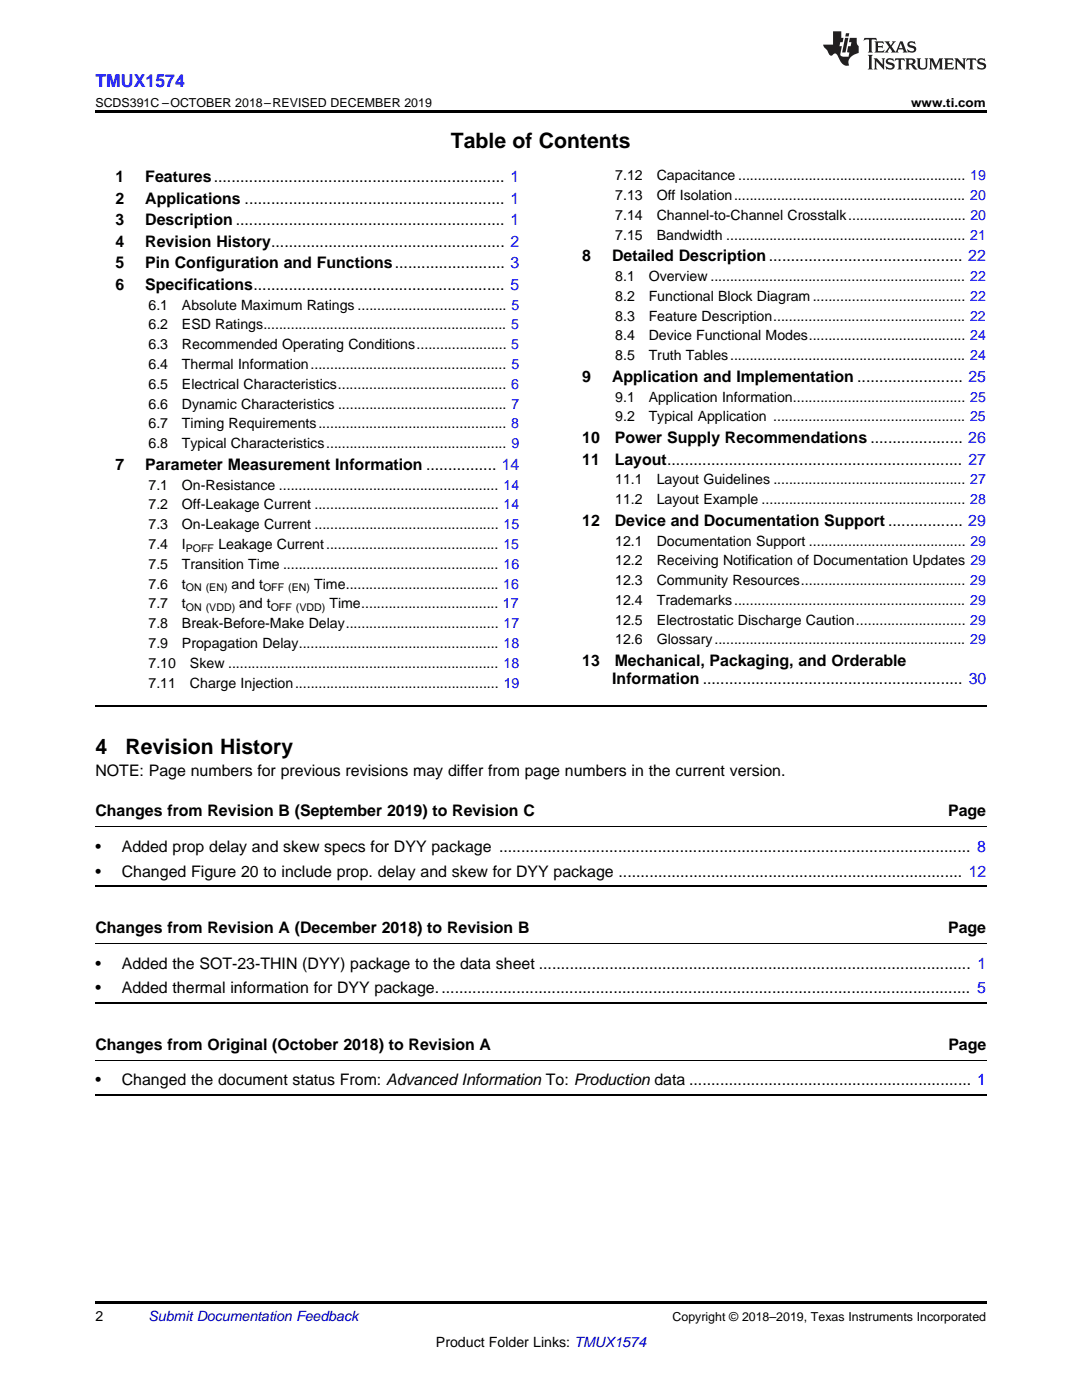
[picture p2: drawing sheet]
<svg xmlns="http://www.w3.org/2000/svg" width="216mm" height="279mm" viewBox="0 0 216 279" stroke-linecap="round" stroke-linejoin="round" font-family="sans-serif">
<defs><g id="words">
<g font-size="4.2">
<text x="90" y="29.6">Table of Contents</text>
<text x="19" y="150.5">4</text>
<text x="25" y="150.5">Revision History</text>
</g>
<text font-size="3.5" fill="#00f" x="19" y="17.3">TMUX1574</text>
<g font-size="3.2">
<text x="23" y="36.3">1</text>
<text x="23" y="40.6">2</text>
<text x="29" y="36.3">Features.................................................................. 1</text>
<text x="29" y="40.6">Applications ........................................................... 1</text>
<text x="23" y="44.9">3</text>
<text x="29" y="44.9">Description ............................................................. 1</text>
<text x="23" y="49.2">4</text>
<text x="23" y="53.6">5</text>
<text x="29" y="49.2">Revision History..................................................... 2</text>
<text x="29" y="53.6">Pin Configuration and Functions......................... 3</text>
<text x="116.2" y="52.1">8</text>
<text x="122.1" y="52.1">Detailed Description............................................ 22</text>
<text x="23" y="57.9">6</text>
<text x="29" y="57.9">Specifications......................................................... 5</text>
<text x="116.2" y="76.2">9</text>
<text x="122.1" y="76.2">Application and Implementation ........................ 25</text>
<text x="116.2" y="88.4">10</text>
<text x="122.7" y="88.4">Power Supply Recommendations ..................... 26</text>
<text x="23" y="93.8">7</text>
<text x="29" y="93.8">Parameter Measurement Information ................ 14</text>
<text x="116.2" y="92.7">11</text>
<text x="122.7" y="92.7">Layout................................................................... 27</text>
<text x="116.2" y="104.9">12</text>
<text x="122.7" y="104.9">Device and Documentation Support ................. 29</text>
<text x="116.2" y="132.9">13</text>
<text x="122.2" y="136.5">Information ........................................................... 30</text>
<text x="122.7" y="132.9">Mechanical, Packaging, and Orderable</text>
<text x="19" y="154.8">NOTE: Page numbers for previous revisions may differ from page numbers in the current version.</text>
<text x="19" y="162.9">Changes from Revision B (September 2019) to Revision C</text>
<text x="189.2" y="162.9">Page</text>
<text x="19" y="170">•</text>
<text x="24.3" y="170">Added prop delay and skew specs for DYY package ........................................................................................................... 8</text>
<text x="19" y="174.9">•</text>
<text x="24.3" y="174.9">Changed Figure 20 to include prop. delay and skew for DYY package .............................................................................. 12</text>
<text x="19" y="186.2">Changes from Revision A (December 2018) to Revision B</text>
<text x="189.2" y="186.2">Page</text>
<text x="19" y="193.3">•</text>
<text x="24.3" y="193.3">Added the SOT-23-THIN (DYY) package to the data sheet .................................................................................................. 1</text>
<text x="19" y="198.2">•</text>
<text x="24.3" y="198.2">Added thermal information for DYY package......................................................................................................................... 5</text>
<text x="19" y="209.5">Changes from Original (October 2018) to Revision A</text>
<text x="189.2" y="209.5">Page</text>
<text x="19" y="216.6">•</text>
<text x="24.3" y="216.6">Changed the document status From: Advanced Information To: Production data ................................................................ 1</text>
</g>
<g font-size="2.8">
<text x="122.8" y="36">7.12</text>
<text x="131" y="36">Capacitance .......................................................... 19</text>
<text x="122.8" y="39.9">7.13</text>
<text x="131" y="39.9">Off Isolation........................................................... 20</text>
<text x="122.8" y="43.9">7.14</text>
<text x="122.8" y="47.8">7.15</text>
<text x="131" y="43.9">Channel-to-Channel Crosstalk.............................. 20</text>
<text x="131" y="47.8">Bandwidth ............................................................. 21</text>
<text x="122.8" y="56.1">8.1</text>
<text x="129.4" y="56.1">Overview ................................................................. 22</text>
<text x="29.6" y="61.8">6.1</text>
<text x="29.6" y="65.8">6.2</text>
<text x="36.3" y="61.8">Absolute Maximum Ratings ...................................... 5</text>
<text x="36.3" y="65.8">ESD Ratings.............................................................. 5</text>
<text x="122.8" y="60">8.2</text>
<text x="122.8" y="64">8.3</text>
<text x="129.4" y="60">Functional Block Diagram....................................... 22</text>
<text x="129.4" y="64">Feature Description................................................. 22</text>
<text x="29.6" y="69.7">6.3</text>
<text x="36.3" y="69.7">Recommended Operating Conditions....................... 5</text>
<text x="122.8" y="67.9">8.4</text>
<text x="122.8" y="71.9">8.5</text>
<text x="129.4" y="67.9">Device Functional Modes........................................ 24</text>
<text x="129.4" y="71.9">Truth Tables............................................................ 24</text>
<text x="29.6" y="73.7">6.4</text>
<text x="29.6" y="77.6">6.5</text>
<text x="36.3" y="73.7">Thermal Information.................................................. 5</text>
<text x="36.3" y="77.6">Electrical Characteristics........................................... 6</text>
<text x="29.6" y="81.6">6.6</text>
<text x="36.3" y="81.6">Dynamic Characteristics ........................................... 7</text>
<text x="122.8" y="80.2">9.1</text>
<text x="129.4" y="80.2">Application Information............................................ 25</text>
<text x="29.6" y="85.5">6.7</text>
<text x="29.6" y="89.5">6.8</text>
<text x="36.3" y="85.5">Timing Requirements................................................ 8</text>
<text x="36.3" y="89.5">Typical Characteristics.............................................. 9</text>
<text x="122.8" y="84.1">9.2</text>
<text x="129.4" y="84.1">Typical Application ................................................. 25</text>
<text x="29.6" y="97.7">7.1</text>
<text x="29.6" y="101.7">7.2</text>
<text x="36.3" y="97.7">On-Resistance ........................................................ 14</text>
<text x="36.3" y="101.7">Off-Leakage Current ............................................... 14</text>
<text x="122.8" y="96.7">11.1</text>
<text x="122.8" y="100.6">11.2</text>
<text x="131" y="96.7">Layout Guidelines ................................................. 27</text>
<text x="131" y="100.6">Layout Example .................................................... 28</text>
<text x="29.6" y="105.6">7.3</text>
<text x="36.3" y="105.6">On-Leakage Current ............................................... 15</text>
<text x="29.6" y="109.6">7.4</text>
<text x="29.6" y="113.5">7.5</text>
<text x="36.3" y="109.6">I</text>
<text x="36.3" y="113.5">Transition Time ....................................................... 16</text>
<text x="43.6" y="109.6">Leakage Current............................................ 15</text>
<text x="122.8" y="108.9">12.1</text>
<text x="122.8" y="112.8">12.2</text>
<text x="131" y="108.9">Documentation Support ........................................ 29</text>
<text x="131" y="112.8">Receiving Notification of Documentation Updates 29</text>
<text x="29.6" y="117.5">7.6</text>
<text x="36.3" y="117.5">t</text>
<text x="46.2" y="117.5">and t</text>
<text x="62.7" y="117.5">Time....................................... 16</text>
<text x="122.8" y="116.8">12.3</text>
<text x="131" y="116.8">Community Resources.......................................... 29</text>
<text x="29.6" y="121.4">7.7</text>
<text x="29.6" y="125.4">7.8</text>
<text x="36.3" y="121.4">t</text>
<text x="36.3" y="125.4">Break-Before-Make Delay....................................... 17</text>
<text x="47.7" y="121.4">and t</text>
<text x="65.7" y="121.4">Time................................... 17</text>
<text x="122.8" y="120.7">12.4</text>
<text x="122.8" y="124.7">12.5</text>
<text x="131" y="120.7">Trademarks........................................................... 29</text>
<text x="131" y="124.7">Electrostatic Discharge Caution............................ 29</text>
<text x="29.6" y="129.3">7.9</text>
<text x="36.3" y="129.3">Propagation Delay................................................... 18</text>
<text x="122.8" y="128.6">12.6</text>
<text x="131" y="128.6">Glossary................................................................ 29</text>
<text x="29.6" y="133.3">7.10</text>
<text x="29.6" y="137.2">7.11</text>
<text x="37.9" y="133.3">Skew ..................................................................... 18</text>
<text x="37.9" y="137.2">Charge Injection.................................................... 19</text>
<text x="19" y="263.6">2</text>
<text x="87" y="268.9">Product Folder Links: TMUX1574</text>
</g>
<text font-size="2.8" fill="#0000c8" x="29.6" y="263.6">Submit Documentation Feedback</text>
<g font-size="2.5">
<text x="19" y="21.4">SCDS391C –OCTOBER 2018–REVISED DECEMBER 2019</text>
<text x="181.8" y="21.4">www.ti.com</text>
<text x="134.2" y="263.6">Copyright © 2018–2019, Texas Instruments Incorporated</text>
</g>
<g font-size="2.1">
<text x="37.1" y="110.1">POFF</text>
<text x="37.1" y="118">ON (EN)</text>
<text x="52.5" y="118">OFF (EN)</text>
<text x="37.1" y="122">ON (VDD)</text>
<text x="54" y="122">OFF (VDD)</text>
</g>
</g></defs>
<path d="M19 22h177.8v.5h-177.8zM19 259.7h177.8v.5h-177.8z" fill="#000"/>
<path d="M19 140.9h177.8M19 176.9h177.8M19 218.5h177.8M19 200.2h177.8" fill="none" stroke="#000" stroke-width=".35"/>
<path d="M19 165h177.8M19 188.3h177.8M19 211.6h177.8" fill="none" stroke="#000" stroke-width=".2"/>
<g fill="#231f20">
<path d="M172.5 7.6l-.1 .5 .4-.2h.6v.1v2.1l-.2 .4h.9l-.2-.4v-2.1l.1-.1h.5l.5 .2-.2-.5zM174.5 8.3l.2 .3v1.5l-.2 .4h1.8l.2-.6a1.04 1.04 0 0 1-1.3 .2v-.7h.6l.3 .2v-.6l-.3 .2h-.6v-.6l.8-.1 .4 .3-.2-.5zM176.5 8.3l.9 1.1-.9 1.1h.8l-.2-.2 .4-.7 .5 .7-.2 .2h1.5l-.2-.2 .2-.4h.9l.1 .4-.2 .2h1l-.3-.3-.7-1.9h-.5l-.9 2-.8-1 .9-1h-.8l.1 .3-.4 .5-.3-.6 .1-.2zM179.7 8.6l.4 1h-.7zM181.3 8.4a.63 .63 0 0 0-.2 .7 .63 .63 0 0 0 .6 .4l.6 .2 .1 .2a.75 .75 0 0 1-.7 .4 .75 .75 0 0 1-.6-.5l.1 .7 .1-.1a1.11 1.11 0 0 0 1.5-.6 1.13 1.13 0 0 0-1.2-.8l-.1-.4a1.04 1.04 0 0 1 1.2 .2l-.2-.5-.2 .1-.4-.2zM173.2 10.9l.2 .4v2.2l-.2 .4h1l-.3-.4v-2.2l.3-.4zM174.3 11.6l.3 .4v1.5l-.3 .4h.8l-.2-.4v-1.3l1.5 1.7v-1.9l.2-.4h-.7l.2 .4v.9l-1.1-1.3zM177 11.8a.62 .62 0 0 0-.2 .7 .62 .62 0 0 0 .6 .4l.6 .1 .1 .3a.76 .76 0 0 1-.7 .3 .76 .76 0 0 1-.7-.4l.2 .7 .1-.1a1.11 1.11 0 0 0 1.5-.6 1.13 1.13 0 0 0-1.2-.8l-.1-.4a1.04 1.04 0 0 1 1.2 .2l-.2-.6-.2 .1-.5-.1zM178.7 11.6l-.2 .6a.61 .61 0 0 1 .8-.3v1.6l-.2 .4h.9l-.2-.4v-1.6a.63 .63 0 0 1 .7 .3l-.1-.6zM180.6 11.6l.3 .4v1.5l-.3 .4h1l-.2-.2-.1-.8 .6 .2a.76 .76 0 0 0 1.2 .7l-1-1a.58 .58 0 0 0 .6-.5 .58 .58 0 0 0-.5-.6zM181.4 11.9h.1a.45 .45 0 0 1 .5 .1 .45 .45 0 0 1 .1 .5l-.8 .2zM182.9 11.6l.2 .2a2.17 2.17 0 0 0 .3 1.9 .99 .99 0 0 0 1.6-.6v-1.1l.2-.4h-.7l.2 .2a1.92 1.92 0 0 1-.2 1.8 .6 .6 0 0 1-.9-.5v-1.1l.2-.4zM185.4 11.6l.2 .4v1.5l-.2 .4h.7l-.2-.4v-1.4l.8 1.8 .8-1.8v1.4l-.2 .4h.9l-.2-.4v-1.5l.2-.4h-.8l-.6 1.5-.6-1.5zM188.4 11.6l.2 .4v1.5l-.2 .4h1.8l.1-.6a1.04 1.04 0 0 1-1.2 .1v-.6h.5l.4 .2v-.6l-.4 .2h-.5v-.7h.8l.3 .3-.1-.6zM190.5 11.6l.2 .4v1.5l-.2 .4h.7l-.2-.4v-1.3l1.5 1.7v-1.9l.2-.4h-.7l.2 .4v.9l-1.1-1.3zM192.9 11.6l-.1 .6a.61 .61 0 0 1 .7-.3l.1 1.6-.3 .4h1l-.3-.4 .1-1.6a.63 .63 0 0 1 .7 .3l-.1-.6zM195.2 11.8a.62 .62 0 0 0-.2 .7 .62 .62 0 0 0 .6 .4l.6 .1 .1 .3a.76 .76 0 0 1-.7 .3 .76 .76 0 0 1-.6-.4l.1 .7 .1-.1a1.11 1.11 0 0 0 1.6-.6 1.13 1.13 0 0 0-1.3-.8l-.1-.4a1.04 1.04 0 0 1 1.2 .2l-.1-.6-.2 .1-.5-.1z"/>
<path d="M166.2 6.3v2.6h-1.9v.4l.8 .9a.91 .91 0 0 0 1 .8 .56 .56 0 0 1 .5-.3 .56 .56 0 0 1 .5 .3l.4 .8a1.53 1.53 0 0 0 1.9 1.2 1.54 1.54 0 0 1 1-2.1l.9-.3v-1.4a1.52 1.52 0 0 1-.4-1.6h-1.3l-.2 .8h.5l-.2 .8h-.5l-.1 1v.2l.4 .1-.2 .8a1.93 1.93 0 0 1-1.6-.3l.3-1.8h-.5l.2-.8h.4l.2-.8h-.4v-1.3zM168.6 7.6l-.6 2.9h.7l.6-2.9zM168.8 6.6l-.1 .7h.6l.2-.7z"/>
</g>
<use href="#words"/>
</svg>
